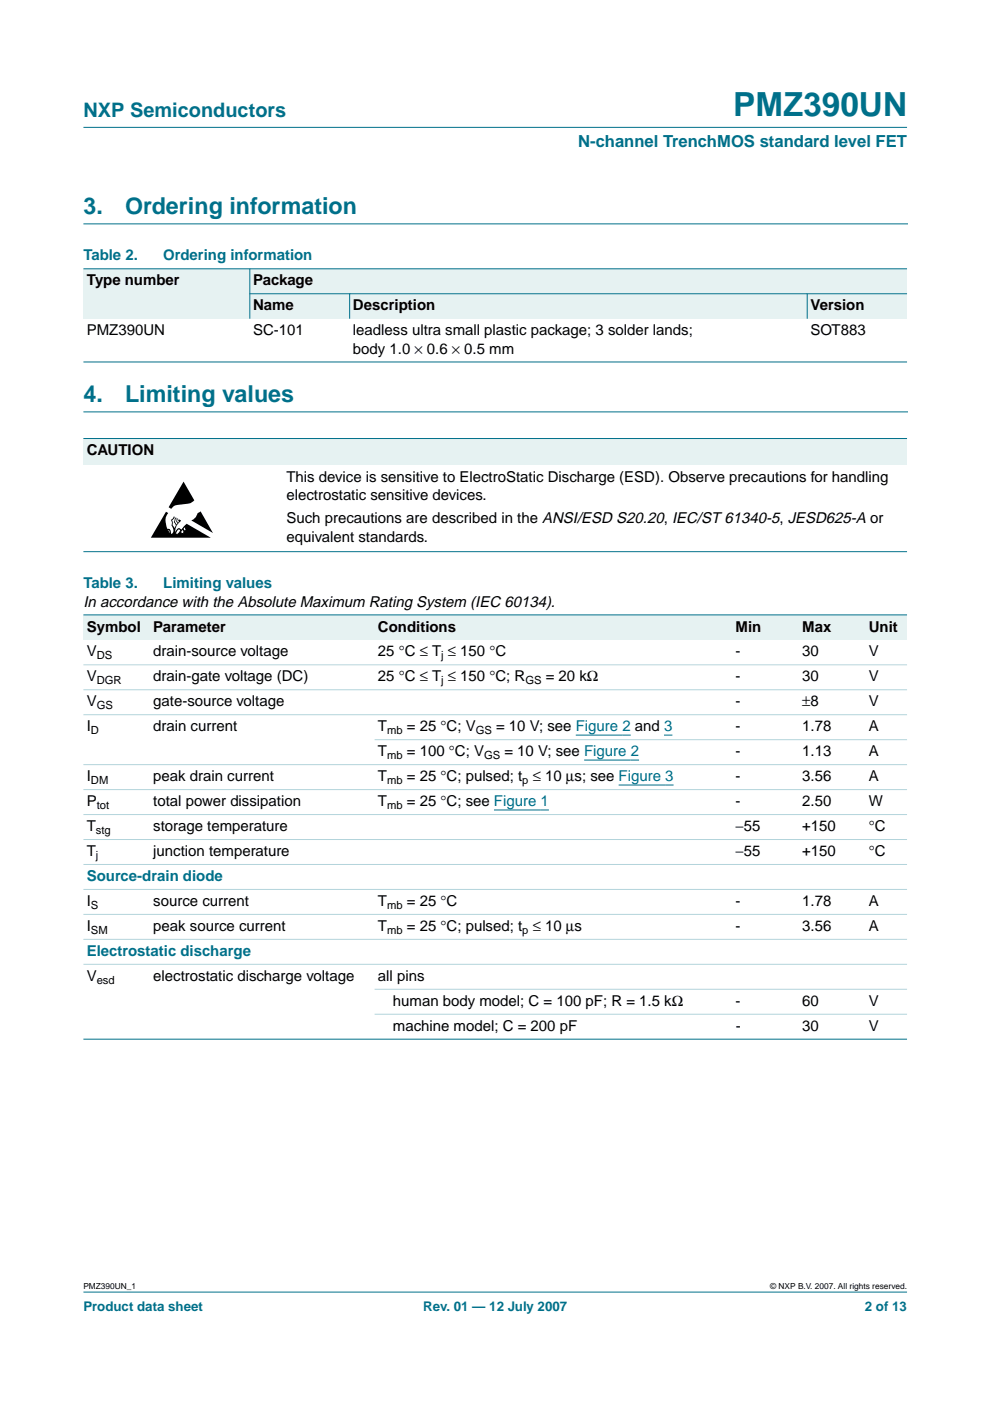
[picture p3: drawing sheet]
<svg xmlns="http://www.w3.org/2000/svg" width="210mm" height="297mm" viewBox="0 0 210 297" stroke-linecap="round" stroke-linejoin="round" font-family="sans-serif">
<defs><g id="words">
<text font-size="7.1" fill="#00708a" x="155.5" y="24.7">PMZ390UN</text>
<g font-size="4.9" fill="#00708a">
<text x="17.7" y="45.5">3.</text>
<text x="26.5" y="45.5">Ordering information</text>
<text x="17.7" y="85.3">4.</text>
<text x="26.5" y="85.3">Limiting values</text>
</g>
<text font-size="4.2" fill="#00708a" x="17.7" y="24.9">NXP Semiconductors</text>
<text font-size="3.5" fill="#00708a" x="122.6" y="31.1">N-channel TrenchMOS standard level FET</text>
<g font-size="3.2" fill="#00708a">
<text x="17.7" y="55.2">Table 2.</text>
<text x="34.6" y="55.2">Ordering information</text>
<text x="17.7" y="124.7">Table 3.</text>
<text x="34.6" y="124.7">Limiting values</text>
<text x="18.4" y="186.8">Source-drain diode</text>
<text x="18.4" y="202.7">Electrostatic discharge</text>
</g>
<g font-size="3.2">
<text x="18.4" y="60.5">Type number</text>
<text x="53.7" y="60.5">Package</text>
<text x="53.7" y="65.8">Name</text>
<text x="74.8" y="65.8">Description</text>
<text x="171.9" y="65.8">Version</text>
<text x="18.4" y="71.1">PMZ390UN</text>
<text x="53.7" y="71.1">SC-101</text>
<text x="74.8" y="71.1">leadless ultra small plastic package; 3 solder lands;</text>
<text x="171.9" y="71.1">SOT883</text>
<text x="74.8" y="75">body 1.0 × 0.6 × 0.5 mm</text>
<text x="18.4" y="96.5">CAUTION</text>
<text x="60.7" y="102.1">This device is sensitive to ElectroStatic Discharge (ESD). Observe precautions for handling</text>
<text x="60.7" y="106">electrostatic sensitive devices.</text>
<text x="60.7" y="111">Such precautions are described in the ANSI/ESD S20.20, IEC/ST 61340-5, JESD625-A or</text>
<text x="60.7" y="114.8">equivalent standards.</text>
<text x="17.7" y="128.6">In accordance with the Absolute Maximum Rating System (IEC 60134).</text>
<text x="18.4" y="133.9">Symbol</text>
<text x="32.5" y="133.9">Parameter</text>
<text x="80.1" y="133.9">Conditions</text>
<text x="156" y="133.9">Min</text>
<text x="170.1" y="133.9">Max</text>
<text x="184.2" y="133.9">Unit</text>
<text x="18.4" y="139.2">V</text>
<text x="32.5" y="139.2">drain-source voltage</text>
<text x="80.1" y="139.2">25 °C ≤ T ≤ 150 °C</text>
<text x="156" y="139.2">-</text>
<text x="170.1" y="139.2">30</text>
<text x="184.2" y="139.2">V</text>
<text x="18.4" y="149.8">V</text>
<text x="18.4" y="144.5">V</text>
<text x="32.5" y="144.5">drain-gate voltage (DC)</text>
<text x="32.5" y="149.8">gate-source voltage</text>
<text x="80.1" y="144.5">25 °C ≤ T ≤ 150 °C; R</text>
<text x="115.7" y="144.5">= 20 kΩ</text>
<text x="156" y="144.5">-</text>
<text x="156" y="149.8">-</text>
<text x="170.1" y="144.5">30</text>
<text x="170.1" y="149.8">±8</text>
<text x="184.2" y="144.5">V</text>
<text x="184.2" y="149.8">V</text>
<text x="18.4" y="155.1">I</text>
<text x="32.5" y="155.1">drain current</text>
<text x="80.1" y="155.1">T</text>
<text x="86.3" y="155.1">= 25 °C; V</text>
<text x="105.2" y="155.1">= 10 V; see Figure 2 and 3</text>
<text x="156" y="155.1">-</text>
<text x="170.1" y="155.1">1.78</text>
<text x="184.2" y="155.1">A</text>
<text x="80.1" y="160.4">T</text>
<text x="86.3" y="160.4">= 100 °C; V</text>
<text x="106.9" y="160.4">= 10 V; see Figure 2</text>
<text x="156" y="160.4">-</text>
<text x="170.1" y="160.4">1.13</text>
<text x="184.2" y="160.4">A</text>
<text x="18.4" y="165.6">I</text>
<text x="32.5" y="165.6">peak drain current</text>
<text x="80.1" y="165.6">T</text>
<text x="86.3" y="165.6">= 25 °C; pulsed; t ≤ 10 µs; see Figure 3</text>
<text x="156" y="165.6">-</text>
<text x="170.1" y="165.6">3.56</text>
<text x="184.2" y="165.6">A</text>
<text x="18.4" y="170.9">P</text>
<text x="32.5" y="170.9">total power dissipation</text>
<text x="80.1" y="170.9">T</text>
<text x="86.3" y="170.9">= 25 °C; see Figure 1</text>
<text x="156" y="170.9">-</text>
<text x="170.1" y="170.9">2.50</text>
<text x="184.2" y="170.9">W</text>
<text x="18.4" y="176.2">T</text>
<text x="32.5" y="176.2">storage temperature</text>
<text x="156" y="176.2">−55</text>
<text x="170.1" y="176.2">+150</text>
<text x="184.2" y="176.2">°C</text>
<text x="18.4" y="181.5">T</text>
<text x="32.5" y="181.5">junction temperature</text>
<text x="156" y="181.5">−55</text>
<text x="170.1" y="181.5">+150</text>
<text x="184.2" y="181.5">°C</text>
<text x="18.4" y="197.4">I</text>
<text x="18.4" y="192.1">I</text>
<text x="32.5" y="192.1">source current</text>
<text x="32.5" y="197.4">peak source current</text>
<text x="80.1" y="192.1">T</text>
<text x="80.1" y="197.4">T</text>
<text x="86.3" y="192.1">= 25 °C</text>
<text x="86.3" y="197.4">= 25 °C; pulsed; t ≤ 10 µs</text>
<text x="156" y="197.4">-</text>
<text x="156" y="192.1">-</text>
<text x="170.1" y="197.4">3.56</text>
<text x="170.1" y="192.1">1.78</text>
<text x="184.2" y="197.4">A</text>
<text x="184.2" y="192.1">A</text>
<text x="18.4" y="208">V</text>
<text x="32.5" y="208">electrostatic discharge voltage</text>
<text x="80.1" y="208">all pins</text>
<text x="83.3" y="213.3">human body model; C = 100 pF; R = 1.5 kΩ</text>
<text x="156" y="213.3">-</text>
<text x="170.1" y="213.3">60</text>
<text x="184.2" y="213.3">V</text>
<text x="83.3" y="218.6">machine model; C = 200 pF</text>
<text x="156" y="218.6">-</text>
<text x="170.1" y="218.6">30</text>
<text x="184.2" y="218.6">V</text>
</g>
<g font-size="2.8" fill="#00708a">
<text x="17.7" y="278">Product data sheet</text>
<text x="89.7" y="278">Rev. 01 — 12 July 2007</text>
<text x="183.4" y="278">2 of 13</text>
</g>
<g font-size="2.4">
<text x="20.5" y="139.8">DS</text>
<text x="93.6" y="139.8">j</text>
<text x="20.5" y="145.1">DGR</text>
<text x="93.6" y="145.1">j</text>
<text x="111.4" y="145.1">GS</text>
<text x="19.3" y="155.6">D</text>
<text x="20.5" y="150.3">GS</text>
<text x="82.1" y="155.6">mb</text>
<text x="100.9" y="155.6">GS</text>
<text x="82.1" y="160.9">mb</text>
<text x="102.6" y="160.9">GS</text>
<text x="19.3" y="166.2">DM</text>
<text x="82.1" y="166.2">mb</text>
<text x="110.7" y="166.2">p</text>
<text x="20.5" y="171.5">tot</text>
<text x="82.1" y="171.5">mb</text>
<text x="20.3" y="176.8">stg</text>
<text x="20.3" y="182.1">j</text>
<text x="19.3" y="192.7">S</text>
<text x="19.3" y="198">SM</text>
<text x="82.1" y="192.7">mb</text>
<text x="82.1" y="198">mb</text>
<text x="110.7" y="198">p</text>
<text x="20.5" y="208.6">esd</text>
</g>
<g font-size="1.8">
<text x="17.7" y="273.4">PMZ390UN_1</text>
<text x="163.3" y="273.4">© NXP B.V. 2007. All rights reserved.</text>
</g>
</g></defs>
<g fill="#00708a" stroke="#00708a" stroke-width=".21">
<path d="M17.7 273.9h174.6z"/>
<path d="M17.7 27h174.6z"/>
</g>
<path d="M17.7 47.5h174.7M17.7 87.3h174.7" fill="none" stroke="#00708a" stroke-width=".21"/>
<g fill="#e6f2f2">
<path d="M17.7 57h35.3v10.6h-35.3z" fill-rule="evenodd"/>
<path d="M53 57h139.3v5.3h-139.3z" fill-rule="evenodd"/>
<path d="M53 62.3h21.1v5.3h-21.1z" fill-rule="evenodd"/>
<path d="M74.1 62.3h97v5.3h-97z" fill-rule="evenodd"/>
<path d="M171.1 62.3h21.2v5.3h-21.2z" fill-rule="evenodd"/>
</g>
<g fill="#00708a" stroke="#00708a" stroke-width=".21">
<path d="M53 56.9v10.7z"/>
<path d="M74.1 62.2v5.4z"/>
<path d="M171.1 62.2v5.4z"/>
<path d="M17.7 57h174.6z"/>
<path d="M52.9 62.3h139.4z"/>
<path d="M17.7 76.7h174.6z"/>
</g>
<path d="M17.7 93h174.6v5.6h-174.6z" fill-rule="evenodd" fill="#e6f2f2"/>
<g fill="#00708a" stroke="#00708a" stroke-width=".21">
<path d="M17.7 93h174.6z"/>
<path d="M17.7 117h174.6z"/>
</g>
<path d="M32 101.8h13.7v12.3h-13.7z" fill-rule="evenodd" fill="#fff"/>
<path d="M35.2 108.5l.5 .3a3.1 3.1 0 0 0-.1 3.3h.2a1.02 1.02 0 0 1 .5 1.1l.4-.3 .1-.4-.4-1.1a1.07 1.07 0 0 0-.2-1.2l.5-.4 .2-.3 1.5 .9-.1 .1a2.68 2.68 0 0 0-1.1 2.4v-.1a.89 .89 0 0 1 .9-.8l.3 .3 1.2-1.3 5.1 3h-12.7zM38.9 102.1l2.3 4-.3 .2a4.6 4.6 0 0 1-2.9 .7 1.84 1.84 0 0 0-1.7 .9l-.5-.4zM41.9 108.8l.6-.4 2.6 4.6-4.5-2.7a2.1 2.1 0 0 0 1.3-1.5z" fill="#000"/>
<g fill="#fff" stroke="#000" stroke-width=".21">
<path d="M35.5 112.3l.2-.1a.76 .76 0 0 1 .5 1l-.4-.3z"/>
<path d="M37.6 112.4l.3-.3 .5 .3-.5 .6-.5 .3-.2-.3z"/>
<path d="M38.7 112.2l.2 .3v.5a.44 .44 0 0 1-.6-.2z"/>
<path d="M39.1 111.6a.64 .64 0 0 1 .1 1l-.4-.5z"/>
</g>
<g fill="#fff">
<path d="M37.1 109.6l.2 .1a1.05 1.05 0 0 0 0 1.7l-.2 .6a1.7 1.7 0 0 1-.5-1.8z"/>
<path d="M37.2 110.1l.3-.3 .1 .1-.2 .3-.1 .4 .3 .3-.2 .3-.1-.2a.52 .52 0 0 1-.1-.8z"/>
<path d="M37.7 110l.2 .1-.2 .3 .2 .2-.1 .2-.3-.2z"/>
</g>
<g fill="#e6f2f2">
<path d="M17.7 130.4h14.1v5.3h-14.1z" fill-rule="evenodd"/>
<path d="M31.8 130.4h47.6v5.3h-47.6z" fill-rule="evenodd"/>
<path d="M79.4 130.4h69.9v5.3h-69.9z" fill-rule="evenodd"/>
<path d="M149.3 130.4h6v5.3h-6z" fill-rule="evenodd"/>
<path d="M155.3 130.4h14.1v5.3h-14.1z" fill-rule="evenodd"/>
<path d="M169.4 130.4h14.1v5.3h-14.1z" fill-rule="evenodd"/>
<path d="M183.5 130.4h8.8v5.3h-8.8z" fill-rule="evenodd"/>
</g>
<path d="M122.1 155.9h11.6M140.8 155.9h1.8M104.7 171.7h11.7M123.8 161.1h11.7M131.2 166.4h11.6" fill="none" stroke="#00f" stroke-width=".21"/>
<g fill="#00708a" stroke="#00708a" stroke-width=".21">
<path d="M17.7 130.4h174.6z"/>
<path d="M17.7 220.3h174.6z"/>
</g>
<g fill="#b3d4db" stroke="#b3d4db" stroke-width=".21">
<path d="M17.7 141h174.6z"/>
<path d="M17.7 146.2h174.6z"/>
<path d="M17.7 151.5h174.6z"/>
<path d="M79.4 156.8h112.9z"/>
<path d="M17.7 162.1h174.6z"/>
<path d="M17.7 167.4h174.6z"/>
<path d="M17.7 172.7h174.6z"/>
<path d="M17.7 178h174.6z"/>
<path d="M17.7 183.3h174.6z"/>
<path d="M17.7 188.6h174.6z"/>
<path d="M17.7 193.9h174.6z"/>
<path d="M17.7 199.2h174.6z"/>
<path d="M17.7 204.5h174.6z"/>
<path d="M79.4 209.7h112.9z"/>
<path d="M79.4 215h112.9z"/>
</g>
<use href="#words"/>
</svg>
